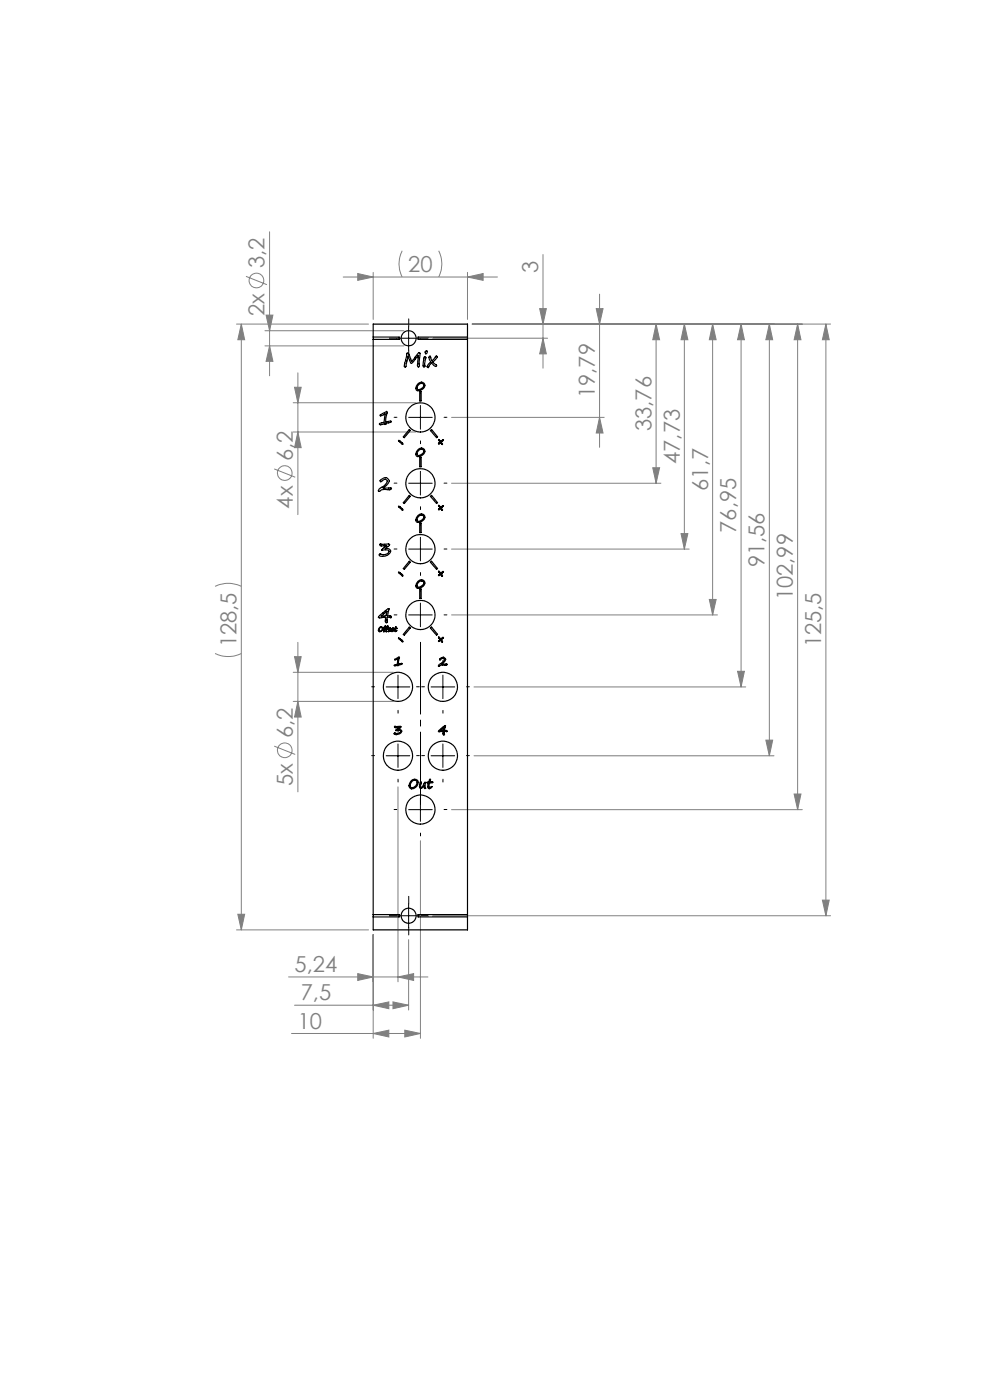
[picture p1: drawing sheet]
<svg xmlns="http://www.w3.org/2000/svg" width="210mm" height="297mm" viewBox="0 0 210 297" stroke-linecap="round" stroke-linejoin="round" font-family="sans-serif">
<defs><g id="words">
<g font-size="4.7" fill="#808080">
<text x="56.1" y="56.9" transform="rotate(-90 56.1 56.9)">3,2</text>
<text x="86.6" y="57.7">20</text>
<text x="114.2" y="57.9" transform="rotate(-90 114.2 57.9)">3</text>
<text x="56.1" y="67" transform="rotate(-90 56.1 67)">2x</text>
<text x="126.2" y="84.5" transform="rotate(-90 126.2 84.5)">19,79</text>
<text x="138.2" y="91.4" transform="rotate(-90 138.2 91.4)">33,76</text>
<text x="62.1" y="97.8" transform="rotate(-90 62.1 97.8)">6,2</text>
<text x="144.2" y="98.4" transform="rotate(-90 144.2 98.4)">47,73</text>
<text x="62.1" y="107.9" transform="rotate(-90 62.1 107.9)">4x</text>
<text x="150.2" y="104.1" transform="rotate(-90 150.2 104.1)">61,7</text>
<text x="156.2" y="113" transform="rotate(-90 156.2 113)">76,95</text>
<text x="162.2" y="120.3" transform="rotate(-90 162.2 120.3)">91,56</text>
<text x="168.2" y="127.4" transform="rotate(-90 168.2 127.4)">102,99</text>
<text x="50.2" y="137.3" transform="rotate(-90 50.2 137.3)">128,5</text>
<text x="174.2" y="137.3" transform="rotate(-90 174.2 137.3)">125,5</text>
<text x="62.1" y="156.6" transform="rotate(-90 62.1 156.6)">6,2</text>
<text x="62.1" y="166.7" transform="rotate(-90 62.1 166.7)">5x</text>
<text x="62.5" y="206.2">5,24</text>
<text x="63.8" y="212.2">7,5</text>
<text x="63.1" y="218.2">10</text>
</g>
</g></defs>
<g fill="none" stroke="#808080" stroke-width=".21">
<path d="M52.2 58.6l4.4 1.8M57.2 49.2v30.5M72.8 58.8h32.7M75.9 58l3.3 .8-3.3 .7zM79.2 57.8v10M85.3 53.2a6.1 6.1 0 0 0 0 5.6M93.1 53.2a6.1 6.1 0 0 1 0 5.6M99.2 58.8l3.3-.8v1.5zM99.2 57.8v10M115.2 54v24.1M50.2 68.8h28M51.2 68.8l.7 3.3h-1.5z"/>
<path d="M51.2 68.8v128.5M56.2 70.2h29.5M56.2 73.4h29.5M56.4 66.8h1.5l-.7 3.4zM57.2 73.4l.7 3.3h-1.5zM63.2 79.1v30.1M91.8 71.8h24.4M100.2 68.8h76M114.5 65.5h1.4l-.7 3.3zM115.2 71.8l.7 3.3h-1.4zM126.5 65.5h1.4l-.7 3.3zM127.2 62.4v32.5"/>
<path d="M139.2 68.8v33.7M139.2 68.8l.7 3.3h-1.4zM145.2 68.8v47.7M145.2 68.8l.7 3.3h-1.4zM151.2 68.8v61.7M151.2 68.8l.7 3.3h-1.4zM157.2 68.8l.7 3.3h-1.4zM157.2 68.8v76.9M163.2 68.8l.7 3.3h-1.4zM163.2 68.8v91.5M169.2 68.8l.7 3.3h-1.4zM169.2 68.8v103"/>
<path d="M175.2 68.8l.7 3.3h-1.5zM175.2 68.8v125.5M58.2 99.5l4.4 1.7M62.2 85.4h26M62.2 91.6h26M62.5 82.2h1.4l-.7 3.2zM63.2 91.6l.7 3.4h-1.4zM95.8 88.5h32.4M127.2 88.5l.7 3.4h-1.4zM138.5 99.2h1.4l-.7 3.3zM95.8 102.5h44.4M95.8 116.5h50.4"/>
<path d="M144.5 113.2h1.4l-.7 3.3zM45.6 138.6a6.4 6.4 0 0 0 5.6 0M45.6 124.4a6.4 6.4 0 0 1 5.6 0M62.5 139.3h1.4l-.7 3.3zM63.2 136.3v31.7M95.8 130.5h56.4M150.5 127.2h1.4l-.7 3.3zM58.2 158.3l4.4 1.8M62.2 142.6h21.2M62.2 148.8h21.2M63.2 148.8l.7 3.3h-1.4zM100.5 145.7h57.7"/>
<path d="M156.5 142.4h1.4l-.7 3.3zM162.5 157h1.4l-.7 3.3zM84.4 166.9v41.4M89.2 178.4v41.9M95.8 171.8h74.4M100.5 160.3h63.7M168.5 168.4h1.4l-.7 3.4zM50.2 197.3h28M50.4 194h1.5l-.7 3.3zM79.2 198.3v22M86.7 199.4v14.9M91.8 194.3h84.4"/>
<path d="M174.4 191h1.5l-.7 3.3zM61.2 207.3h29.6M61.8 219.2h27.4M62.5 213.3h24.2M75.9 206.5l3.3 .8-3.3 .7zM79.2 213.3l3.3-.8v1.5zM79.2 219.2l3.3-.7v1.5zM83.4 212.5l3.3 .8-3.3 .7zM84.4 207.3l3.3-.8v1.5zM85.9 218.5l3.3 .7-3.3 .8z"/>
<circle cx="54.4" cy="59.5" r="1.56"/>
<circle cx="60.4" cy="100.4" r="1.56"/>
<circle cx="60.4" cy="159.2" r="1.56"/>
</g>
<g fill="none" stroke="#000" stroke-width=".21" stroke-dasharray="15.2 1.3 1.3 1.3">
<path d="M84.2 71.7h-1.6M86.7 69.2v-1.6M86.7 74.2v1.6M89.2 71.7h1.6M84.2 88.5h-.6M89.2 83.5v-.6M89.2 93.5v.6M89.2 97.5v-.6M94.2 88.5h.6M84.2 102.5h-.6M84.2 116.5h-.6M89.2 107.5v.6"/>
<path d="M89.2 111.5v-.6M94.2 102.5h.6M94.2 116.5h.6M84.2 130.4h-.6M89.2 121.5v.6M89.2 125.4v-.6M94.2 130.4h.6M79.4 145.7h-.6M84.4 140.7v-.6M84.4 150.7v.6M84.4 155.3v-.6M89 145.7h-.6"/>
<path d="M89.4 145.7h.6M94 140.7v-.6M94 150.7v.6M94 155.3v-.6M99 145.7h.6M79.4 160.3h-.6M84.2 171.7h-.6M84.4 165.3v.6M89 160.3h-.6M89.2 166.7v-.6M89.2 176.7v.6M89.4 160.3h.6"/>
<path d="M94 165.3v.6M94.2 171.7h.6M99 160.3h.6M84.2 194.2h-1.6M86.7 191.7v-1.6M86.7 196.7v1.6M89.2 194.2h1.6"/>
</g>
<path d="M89.2 135.4v36" fill="none" stroke="#000" stroke-width=".21" stroke-dasharray="15.2 1.3 1.3 1.3" stroke-dashoffset="-.8"/>
<g fill="none" stroke="#000" stroke-width=".21">
<path d="M84.2 71.8h5M86.7 69.3v5M86.7 88.5h5M89.2 86v5M86.7 102.5h5M86.7 116.5h5M89.2 100v5M89.2 114v5M86.7 130.5h5M89.2 127.9v5.1M81.9 145.7h5M84.4 143.2v5"/>
<path d="M84.4 157.8v5M91.4 145.7h5M93.9 143.2v5M93.9 157.8v5M81.9 160.3h5M86.7 171.8h5M89.2 169.3v4.9M91.4 160.3h5M84.2 194.3h5M86.7 191.8v5"/>
</g>
<g fill="#808080">
<path d="M99.2 58.8l3.3-.8v1.5zM75.9 58l3.3 .8-3.3 .7z"/>
<path d="M75.9 206.5l3.3 .8-3.3 .7zM84.4 207.3l3.3-.8v1.5zM79.2 213.3l3.3-.8v1.5zM83.4 212.5l3.3 .8-3.3 .7zM79.2 219.2l3.3-.7v1.5zM85.9 218.5l3.3 .7-3.3 .8z"/>
<path d="M51.2 68.8l.7 3.3h-1.5zM50.4 194h1.5l-.7 3.3zM114.5 65.5h1.4l-.7 3.3zM115.2 71.8l.7 3.3h-1.4zM126.5 65.5h1.4l-.7 3.3zM127.2 88.5l.7 3.4h-1.4zM139.2 68.8l.7 3.3h-1.4zM138.5 99.2h1.4l-.7 3.3zM145.2 68.8l.7 3.3h-1.4zM144.5 113.2h1.4l-.7 3.3zM151.2 68.8l.7 3.3h-1.4zM150.5 127.2h1.4l-.7 3.3zM157.2 68.8l.7 3.3h-1.4zM156.5 142.4h1.4l-.7 3.3zM163.2 68.8l.7 3.3h-1.4zM162.5 157h1.4l-.7 3.3zM169.2 68.8l.7 3.3h-1.4zM168.5 168.4h1.4l-.7 3.4zM175.2 68.8l.7 3.3h-1.5zM174.4 191h1.5l-.7 3.3zM56.4 66.8h1.5l-.7 3.4zM57.2 73.4l.7 3.3h-1.5zM62.5 82.2h1.4l-.7 3.2zM63.2 91.6l.7 3.4h-1.4zM62.5 139.3h1.4l-.7 3.3zM63.2 148.8l.7 3.3h-1.4z"/>
</g>
<g fill="none" stroke="#000" stroke-width=".25">
<path d="M79.2 68.8h20v128.5h-20zM79.2 71.5h5.5v.5h-5.5M86.4 74.9h.2l.7 1.8 1.3-1.6 .3-.3 .1 .1-.1 2.9h-.2l-.2-.3 .2-2.1-1 1.3-.5 .4-.6-1.5-.5 2.1-.2 .2-.1-.2zM90 75.8l.3-.1v.3a2.22 2.22 0 0 0-.2 1.6l-.2 .3-.2-.2zM90.3 74.5l.3-.1a.32 .32 0 0 1 0 .4 .32 .32 0 0 1-.3 .2l-.1-.3zM91.1 75.6h.2l.4 .9 .8-1 .2 .1-.1 .3-.8 .9 .8 .7-.1 .2h-.3l-.7-.7-.6 .9h-.2v-.4l.7-.7-.3-.5zM99.2 71.5h-10.5v.5h10.5M80.6 88l1.5-.7 .1 .3-.4 1.1v.8l1.1-.2v.3l-1 .2v.2l-.3 .1-.1-.2-1 .2 .1-.3 .9-.2 .2-1.8-1 .4zM84.5 93.4l.8 .5 .1 .4zM86.8 91.1l.2 .2-1.2 1.5-.3-.1zM88.7 95.4a.82 .82 0 0 1 1.3 0 .82 .82 0 0 1-.5 1.2 .88 .88 0 0 1-1.2 .1 1 1 0 0 1 .4-1.3zM88.7 81.4a.82 .82 0 0 1 1.3 0 .82 .82 0 0 1-.5 1.3 .88 .88 0 0 1-1.2 0 1 1 0 0 1 .4-1.3z"/>
<path d="M88.7 95.7l.3-.3 .5-.1a.51 .51 0 0 1 .4 .5 .51 .51 0 0 1-.4 .5l-.7 .4-.2-.1a.69 .69 0 0 1 .1-.9zM89 81.5l.5-.2a.51 .51 0 0 1 .4 .5 .51 .51 0 0 1-.4 .5l-.7 .4-.2-.1a.8 .8 0 0 1 .4-1.1zM89 83h.3v2.1h-.3zM89 97h.3v2h-.3zM91.3 91.3l.2-.2 1.3 1.6-.2 .1zM93 93.2l.5 .5 .4-.4h.2a.5 .5 0 0 0-.4 .4 .5 .5 0 0 0 .2 .5l-.1 .1a.3 .3 0 0 0-.2-.3 .3 .3 0 0 0-.4 .1h-.2l.3-.4zM80.6 115.4h1.9l.1 .3-.9 .7a.71 .71 0 0 1 .9 .1 .71 .71 0 0 1 0 .9 1.72 1.72 0 0 1-2.1 .4v-.3a1.68 1.68 0 0 0 2-.5 1.37 1.37 0 0 0-1.5-.2v-.2l1-.9-1.2 .1-.2-.2zM80.6 117.5h.1M80.7 101.8a1.07 1.07 0 0 1 1.9 .2 2.84 2.84 0 0 1-1.3 1.5l1.7 .1a.45 .45 0 0 1-.7 .3 2.01 2.01 0 0 0-1.9 .3h-.1a.9 .9 0 0 1 .7-.8 1.72 1.72 0 0 0 1.1-1.5l-.4-.2-1 .5zM84.5 107.4l.8 .5 .1 .3zM86.8 119.1l.2 .2-1.2 1.5-.3-.2zM86.8 105.1l.2 .2-1.2 1.5-.3-.2z"/>
<path d="M88.7 109.4a.82 .82 0 0 1 1.3-.1 .82 .82 0 0 1-.5 1.3 .88 .88 0 0 1-1.2 .1 1 1 0 0 1 .4-1.3zM89 109.4l.5-.1a.51 .51 0 0 1 .4 .5 .51 .51 0 0 1-.4 .5l-.7 .3h-.2a.8 .8 0 0 1 .4-1.2zM89 111h.3v2h-.3zM91.3 105.3l.2-.2 1.3 1.5-.2 .2zM91.3 119.3l.2-.2 1.3 1.5-.2 .2zM93 107.2l.5 .4 .4-.4 .2 .1a.5 .5 0 0 0-.4 .4 .5 .5 0 0 0 .2 .5l-.1 .1a.3 .3 0 0 0-.2-.3 .3 .3 0 0 0-.4 .1h-.2l.3-.4zM80.5 130.6l.3-.2a3.5 3.5 0 0 1 1.7-1.3l-.3 1.5 .7 .1 .1 .2-.1 .2-.5-.2a.48 .48 0 0 0-.3 .8 .22 .22 0 0 1 0 .4 .22 .22 0 0 1-.3-.1v-1l-1.3 .1-.2-.2zM80.5 133.2l.5-.2a.54 .54 0 0 1 0 .8 .54 .54 0 0 1-.7 0zM80.6 133.2l.4-.1a.44 .44 0 0 1 0 .6 .44 .44 0 0 1-.6 .1zM80.9 130.7h.1M81.1 130.5l1-.8-.2 .9-1 .1zM81.6 132.8h.2l.1 .2h-.3v.3l.2 .1-.3 .1-.1 .6v-.7z"/>
<path d="M81.8 133.1h.1M82.1 132.8l.3 .1-.1 .2v-.2l-.2 .2v.2l.2 .1-.2 .1-.1 .6-.1-.8zM82.4 133.4l.4-.2-.3 .3a.28 .28 0 0 1 .3 .1 .28 .28 0 0 1 0 .3l-.5 .1 .4-.2-.3-.2zM83.1 133.4l.4-.1-.5 .4 .1 .2 .4-.2a.3 .3 0 0 1-.2 .3 .3 .3 0 0 1-.4-.3zM83.2 133.3h.2l-.3 .3zM83.7 139.9l1-.5-.2 1.5 .7-.2 .1 .2-.6 .1-.2 .2h-.9l.1-.1 .6-.2 .1-1.2-.6 .3zM83.9 133l.1 .3h.2l-.3 .1v.5l.3-.1a.24 .24 0 0 1-.3 .2 .24 .24 0 0 1-.2-.2l.1-.4-.2-.1h.2zM84.1 133.8h.1M84.5 121.4l.8 .5 .1 .3zM84.5 135.4l.8 .5 .1 .3zM86.8 133l.2 .2-1.2 1.6-.3-.2zM88.7 123.3a.82 .82 0 0 1 1.3 0 .82 .82 0 0 1-.5 1.3 .88 .88 0 0 1-1.2 0 1 1 0 0 1 .4-1.3z"/>
<path d="M88.7 123.6l.3-.2 .5-.1a.51 .51 0 0 1 .4 .4 .51 .51 0 0 1-.4 .5l-.7 .4-.2-.1a.69 .69 0 0 1 .1-.9zM89 125h.3v2h-.3zM91.3 133.2l.2-.2 1.3 1.6-.2 .2zM93 135.1l.5 .5 .4-.4 .2 .1a.5 .5 0 0 0-.4 .3 .5 .5 0 0 0 .2 .5l-.1 .1a.3 .3 0 0 0-.2-.3 .3 .3 0 0 0-.4 .1h-.2l.3-.4zM93 121.2l.5 .4 .4-.4 .2 .1a.5 .5 0 0 0-.4 .4 .5 .5 0 0 0 .2 .5h-.1a.3 .3 0 0 0-.2-.3 .3 .3 0 0 0-.4 .2l-.2-.1 .3-.3zM93.2 139.8l.9-.4 .4 .3a1.13 1.13 0 0 1-.8 1.2h1.1v.2h-.3a1.61 1.61 0 0 0-1.4 .3l-.1-.1 .2-.4a1.34 1.34 0 0 0 1-1.1 .65 .65 0 0 0-.9 .2zM83.7 154.1h1.3v.2l-.6 .4 .6 .1 .2 .2a.91 .91 0 0 1-.6 .8 .91 .91 0 0 1-1-.2l.1-.1a.97 .97 0 0 0 1.3-.4l-.5-.2-.5 .1 .6-.7-.8 .1zM83.7 155.5h.1M93.1 154.9l1.4-1-.2 1 .5 .1v.2a.38 .38 0 0 0-.4 0 .38 .38 0 0 0-.2 .4v.3a.53 .53 0 0 1-.2-.8l-.9 .2-.1-.2zM93.4 155l.8-.7v.2a.53 .53 0 0 1-.3 .5 .53 .53 0 0 1-.5 0zM87.2 165.7a.85 .85 0 0 1 1.3-.3 .85 .85 0 0 1-.1 1.4 1.01 1.01 0 0 1-1.5 .3 1.03 1.03 0 0 1 .3-1.4zM87.4 165.8a.6 .6 0 0 1 .6-.3 .6 .6 0 0 1 .5 .5 .99 .99 0 0 1-1.4 1 .83 .83 0 0 1 .3-1.2z"/>
<path d="M89.2 165.9l.2 .1-.2 1 .4-.2 .5-.8 .1 .1a.97 .97 0 0 0 .1 1.1l-.2 .1-.2-.7-.4 .6h-.4l-.1-.3zM91.1 165.3l.2 .1-.1 .5h.6l-.7 .2-.1 .9 .6-.1a.45 .45 0 0 1-.5 .4 .45 .45 0 0 1-.3-.6l.1-.6h-.3v-.2h.3zM79.2 194h5.5v.5h-5.5M99.2 194h-10.5v.5h10.5"/>
<circle cx="86.7" cy="71.8" r="1.59"/>
<circle cx="89.2" cy="88.6" r="3.1"/>
<circle cx="89.2" cy="102.5" r="3.1"/>
<circle cx="89.2" cy="116.5" r="3.1"/>
<circle cx="89.2" cy="130.5" r="3.1"/>
<circle cx="84.4" cy="145.7" r="3.1"/>
<circle cx="93.9" cy="145.7" r="3.1"/>
<circle cx="84.4" cy="160.3" r="3.1"/>
<circle cx="89.2" cy="171.7" r="3.1"/>
<circle cx="93.9" cy="160.3" r="3.1"/>
<circle cx="86.7" cy="194.3" r="1.59"/>
</g>
<use href="#words"/>
</svg>
